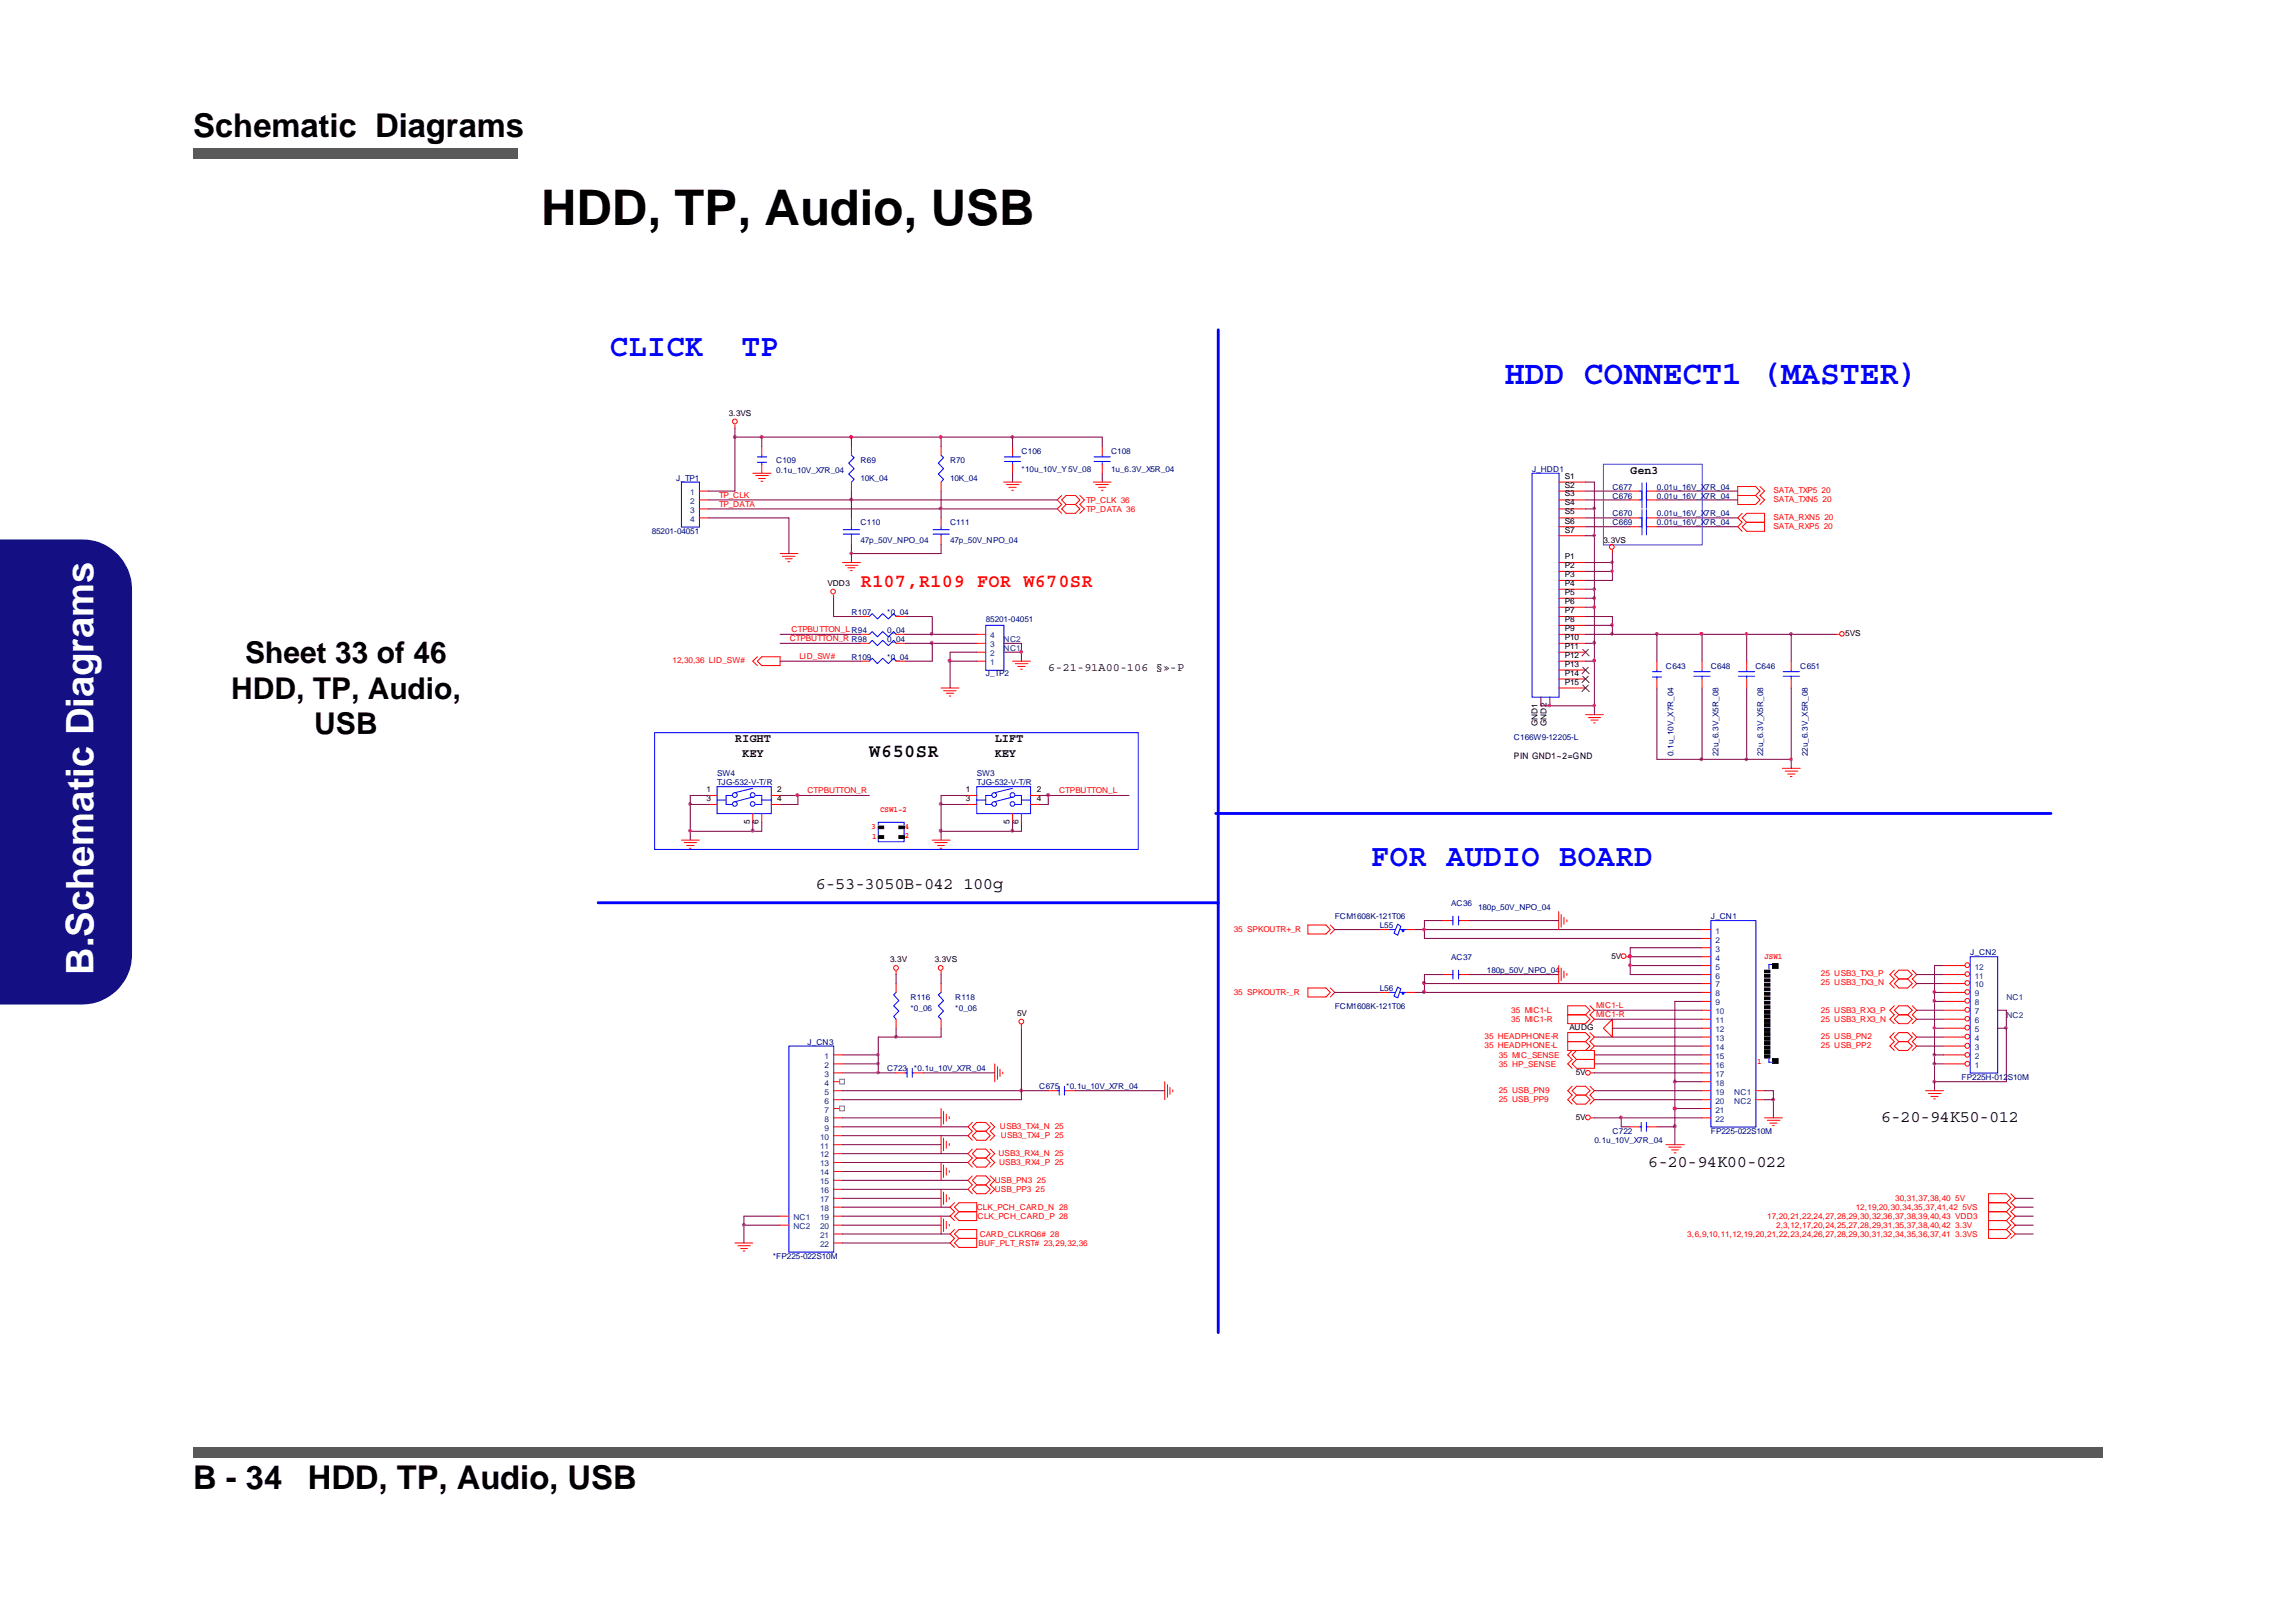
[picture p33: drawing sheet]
<svg xmlns="http://www.w3.org/2000/svg" width="297mm" height="210mm" viewBox="0 0 297 210" stroke-linecap="round" stroke-linejoin="round" font-family="sans-serif">
<defs><g id="words">
<text font-size="6.3" x="70" y="29.1">HDD, TP, Audio, USB</text>
<text font-size="4.9" fill="#fff" x="12.1" y="126.1" transform="rotate(-90 12.1 126.1)">B.Schematic Diagrams</text>
<text font-size="4.3" fill="#00f" x="194.7" y="49.8">HDD CONNECT1 (MASTER)</text>
<g font-size="4.2">
<text x="25" y="17.7">Schematic Diagrams</text>
<text x="25" y="192.7">B - 34</text>
<text x="39.8" y="192.7">HDD, TP, Audio, USB</text>
</g>
<g font-size="4" fill="#00f">
<text x="78.9" y="46.1">CLICK</text>
<text x="95.9" y="46.1">TP</text>
<text x="177.3" y="112.1">FOR AUDIO BOARD</text>
</g>
<g font-size="3.9">
<text x="31.7" y="85.9">Sheet 33 of 46</text>
<text x="29.9" y="90.5">HDD, TP, Audio,</text>
<text x="40.7" y="95">USB</text>
</g>
<text font-size="2.4" fill="#f00" x="111.3" y="76">R107,R109 FOR W670SR</text>
<text font-size="2.4" x="112.5" y="98">W650SR</text>
<g font-size="2.2">
<text x="105.5" y="115.1">6-53-3050B-042 100g</text>
<text x="243.4" y="145.2">6-20-94K50-012</text>
<text x="213.2" y="151">6-20-94K00-022</text>
</g>
<g font-size="1.5">
<text x="210.9" y="61.3">Gen3</text>
<text x="135.6" y="86.8">6-21-91A00-106 §»-P</text>
<text x="95.1" y="96.1">RIGHT</text>
<text x="96" y="98">KEY</text>
<text x="128.7" y="96.1">LIFT</text>
<text x="128.7" y="98">KEY</text>
</g>
<text font-size="1.2" x="195.8" y="98.2">PIN GND1~2=GND</text>
<g font-size="1.1">
<text x="94.3" y="53.9">3.3VS</text>
<text x="202.4" y="61.9">S1</text>
<text x="202.4" y="63.1">S2</text>
<text x="202.4" y="64.2">S3</text>
<text x="202.4" y="65.4">S4</text>
<text x="202.4" y="66.6">S5</text>
<text x="202.4" y="67.8">S6</text>
<text x="202.4" y="68.9">S7</text>
<text x="207.4" y="70.3">3.3VS</text>
<text x="107.1" y="75.9">VDD3</text>
<text x="202.4" y="72.4">P1</text>
<text x="202.4" y="73.6">P2</text>
<text x="202.4" y="74.7">P3</text>
<text x="202.4" y="75.9">P4</text>
<text x="202.4" y="77">P5</text>
<text x="202.4" y="78.2">P6</text>
<text x="202.4" y="79.3">P7</text>
<text x="202.4" y="80.5">P8</text>
<text x="202.4" y="81.6">P9</text>
<text x="202.4" y="82.8">P10</text>
<text x="202.4" y="84">P11</text>
<text x="238.7" y="82.3">5VS</text>
<text x="202.4" y="85.1">P12</text>
<text x="202.4" y="86.3">P13</text>
<text x="202.4" y="87.4">P14</text>
<text x="202.4" y="88.6">P15</text>
<text x="198.9" y="94" transform="rotate(-90 198.9 94)">GND1</text>
<text x="200.1" y="94" transform="rotate(-90 200.1 94)">GND2</text>
<text x="91.4" y="103.7">3</text>
<text x="91.4" y="102.5">1</text>
<text x="97" y="106.6" transform="rotate(-90 97 106.6)">5</text>
<text x="98.1" y="106.6" transform="rotate(-90 98.1 106.6)">6</text>
<text x="100.5" y="103.7">4</text>
<text x="100.5" y="102.5">2</text>
<text x="125" y="103.7">3</text>
<text x="125" y="102.5">1</text>
<text x="130.6" y="106.6" transform="rotate(-90 130.6 106.6)">5</text>
<text x="131.8" y="106.6" transform="rotate(-90 131.8 106.6)">6</text>
<text x="134.2" y="103.7">4</text>
<text x="134.2" y="102.5">2</text>
<text x="115.1" y="124.5">3.3V</text>
<text x="120.9" y="124.5">3.3VS</text>
<text x="208.5" y="124">5V</text>
<text x="131.6" y="131.5">5V</text>
<text x="203" y="133.3">AUDG</text>
<text x="203.9" y="139.1">5V</text>
<text x="203.9" y="144.9">5V</text>
</g>
<g font-size="1.1" fill="#000080">
<text x="100.4" y="59.9">C109</text>
<text x="111.3" y="59.9">R69</text>
<text x="122.9" y="59.9">R70</text>
<text x="132.1" y="58.7">C106</text>
<text x="143.7" y="58.7">C108</text>
<text x="87.5" y="62.2">J_TP1</text>
<text x="100.4" y="61.3">0.1u_10V_X7R_04</text>
<text x="111.3" y="62.2">10K_04</text>
<text x="122.9" y="62.2">10K_04</text>
<text x="132.1" y="61.1">*10u_10V_Y5V_08</text>
<text x="143.7" y="61.1">1u_6.3V_X5R_04</text>
<text x="198.2" y="61.1">J_HDD1</text>
<text x="208.6" y="63.4">C677</text>
<text x="208.6" y="64.5">C676</text>
<text x="214.4" y="63.4">0.01u_16V_X7R_04</text>
<text x="214.4" y="64.5">0.01u_16V_X7R_04</text>
<text x="84.3" y="69.1">85201-04051</text>
<text x="111.3" y="68">C110</text>
<text x="111.3" y="70.3">47p_50V_NPO_04</text>
<text x="122.9" y="68">C111</text>
<text x="122.9" y="70.3">47p_50V_NPO_04</text>
<text x="208.6" y="66.8">C670</text>
<text x="208.6" y="68">C669</text>
<text x="214.4" y="66.8">0.01u_16V_X7R_04</text>
<text x="214.4" y="68">0.01u_16V_X7R_04</text>
<text x="110.2" y="79.6">R107</text>
<text x="114.8" y="79.6">*0_04</text>
<text x="114.8" y="81.9">0_04</text>
<text x="114.8" y="83.1">0_04</text>
<text x="127.5" y="80.5">85201-04051</text>
<text x="110.2" y="85.4">R109</text>
<text x="114.8" y="85.4">*0_04</text>
<text x="127.5" y="87.4">J_TP2</text>
<text x="215.5" y="86.5">C643</text>
<text x="221.3" y="86.5">C648</text>
<text x="227.1" y="86.5">C646</text>
<text x="232.9" y="86.5">C651</text>
<text x="195.8" y="95.8">C166W9-12205-L</text>
<text x="92.8" y="100.4">SW4</text>
<text x="92.8" y="101.6">TJG-532-V-T/R</text>
<text x="126.4" y="100.4">SW3</text>
<text x="126.4" y="101.6">TJG-532-V-T/R</text>
<text x="216.5" y="97.9" transform="rotate(-90 216.5 97.9)">0.1u_10V_X7R_04</text>
<text x="222.3" y="97.9" transform="rotate(-90 222.3 97.9)">22u_6.3V_X5R_08</text>
<text x="228.1" y="97.9" transform="rotate(-90 228.1 97.9)">22u_6.3V_X5R_08</text>
<text x="233.9" y="97.9" transform="rotate(-90 233.9 97.9)">22u_6.3V_X5R_08</text>
<text x="172.7" y="118.9">FCM1608K-121T06</text>
<text x="187.7" y="117.2">AC36</text>
<text x="191.2" y="117.8">180p_50V_NPO_04</text>
<text x="221.3" y="118.9">J_CN1</text>
<text x="178.5" y="120.1">L55</text>
<text x="187.7" y="124.2">AC37</text>
<text x="192.4" y="125.9">180p_50V_NPO_04</text>
<text x="254.9" y="123.6">J_CN2</text>
<text x="117.8" y="129.4">R116</text>
<text x="117.8" y="130.8">*0_06</text>
<text x="123.6" y="129.4">R118</text>
<text x="123.6" y="130.8">*0_06</text>
<text x="172.7" y="130.6">FCM1608K-121T06</text>
<text x="178.5" y="128.3">L56</text>
<text x="104.5" y="135.2">J_CN3</text>
<text x="114.8" y="138.7">C723</text>
<text x="118.2" y="138.7">*0.1u_10V_X7R_04</text>
<text x="134.5" y="141">C675</text>
<text x="137.9" y="141">*0.1u_10V_X7R_04</text>
<text x="253.7" y="139.8">FP225H-012S10M</text>
<text x="206.3" y="147.9">0.1u_10V_X7R_04</text>
<text x="208.6" y="146.8">C722</text>
<text x="221.3" y="146.8">FP225-022S10M</text>
<text x="100" y="163">*FP225-022S10M</text>
</g>
<g font-size="1.1" fill="#004080">
<text x="89.3" y="64">1</text>
<text x="89.3" y="65.2">2</text>
<text x="89.3" y="66.4">3</text>
<text x="89.3" y="67.5">4</text>
<text x="128.1" y="83.7">3</text>
<text x="128.1" y="82.6">4</text>
<text x="129.8" y="83.1">NC2</text>
<text x="128.1" y="86.1">1</text>
<text x="128.1" y="84.9">2</text>
<text x="129.8" y="84.2">NC1</text>
<text x="221.9" y="120.8">1</text>
<text x="221.9" y="122">2</text>
<text x="221.9" y="123.2">3</text>
<text x="221.9" y="124.3">4</text>
<text x="221.9" y="125.5">5</text>
<text x="255.5" y="125.5">12</text>
<text x="221.9" y="126.6">6</text>
<text x="221.9" y="127.8">7</text>
<text x="221.9" y="128.9">8</text>
<text x="221.9" y="130.1">9</text>
<text x="221.9" y="131.2">10</text>
<text x="255.5" y="131.2">7</text>
<text x="255.5" y="130.1">8</text>
<text x="255.5" y="128.9">9</text>
<text x="255.5" y="127.8">10</text>
<text x="255.5" y="126.6">11</text>
<text x="259.6" y="129.4">NC1</text>
<text x="259.6" y="131.7">NC2</text>
<text x="106.7" y="137">1</text>
<text x="221.9" y="132.4">11</text>
<text x="221.9" y="133.5">12</text>
<text x="221.9" y="134.7">13</text>
<text x="221.9" y="135.9">14</text>
<text x="221.9" y="137">15</text>
<text x="255.5" y="137">2</text>
<text x="255.5" y="135.9">3</text>
<text x="255.5" y="134.7">4</text>
<text x="255.5" y="133.5">5</text>
<text x="255.5" y="132.4">6</text>
<text x="106.7" y="138.2">2</text>
<text x="106.7" y="139.3">3</text>
<text x="106.7" y="140.5">4</text>
<text x="106.7" y="141.7">5</text>
<text x="106.7" y="142.9">6</text>
<text x="221.9" y="138.2">16</text>
<text x="221.9" y="139.3">17</text>
<text x="221.9" y="140.5">18</text>
<text x="221.9" y="141.7">19</text>
<text x="221.9" y="142.9">20</text>
<text x="224.3" y="141.7">NC1</text>
<text x="224.3" y="142.9">NC2</text>
<text x="255.5" y="138.2">1</text>
<text x="106.1" y="147.5">10</text>
<text x="106.1" y="148.6">11</text>
<text x="106.1" y="149.8">12</text>
<text x="106.7" y="144">7</text>
<text x="106.7" y="145.2">8</text>
<text x="106.7" y="146.3">9</text>
<text x="221.9" y="144">21</text>
<text x="221.9" y="145.2">22</text>
<text x="106.1" y="150.9">13</text>
<text x="106.1" y="152.1">14</text>
<text x="106.1" y="153.3">15</text>
<text x="106.1" y="154.4">16</text>
<text x="106.1" y="155.6">17</text>
<text x="102.6" y="157.9">NC1</text>
<text x="102.6" y="159">NC2</text>
<text x="106.1" y="156.7">18</text>
<text x="106.1" y="157.9">19</text>
<text x="106.1" y="159">20</text>
<text x="106.1" y="160.2">21</text>
<text x="106.1" y="161.3">22</text>
</g>
<g font-size="1.1" fill="#f00">
<text x="93" y="65.6">TP_DATA</text>
<text x="93" y="64.4">TP_CLK</text>
<text x="140.5" y="65.1">TP_CLK 36</text>
<text x="229.4" y="65">SATA_TXN5 20</text>
<text x="229.4" y="63.8">SATA_TXP5 20</text>
<text x="140.5" y="66.3">TP_DATA 36</text>
<text x="229.4" y="68.5">SATA_RXP5 20</text>
<text x="229.4" y="67.3">SATA_RXN5 20</text>
<text x="102.2" y="82.9">CTPBUTTON_R R98</text>
<text x="102.4" y="81.8">CTPBUTTON_L R94</text>
<text x="87" y="85.9">12,30,36 LID_SW#</text>
<text x="103.4" y="85.3">LID_SW#</text>
<text x="104.5" y="102.6">CTPBUTTON_R</text>
<text x="112.7" y="107.3">3</text>
<text x="113.9" y="105.1">CSW1~2</text>
<text x="117.1" y="107.3">4</text>
<text x="137" y="102.6">CTPBUTTON_L</text>
<text x="112.8" y="108.6">1</text>
<text x="117.1" y="108.4">2</text>
<text x="159.6" y="120.6">35 SPKOUTR+_R</text>
<text x="228.3" y="124.1">JSW1</text>
<text x="159.6" y="128.7">35 SPKOUTR-_R</text>
<text x="195.5" y="131">35 MIC1-L</text>
<text x="206.5" y="130.5">MIC1-L</text>
<text x="206.5" y="131.6">MIC1-R</text>
<text x="235.6" y="131">25 USB3_RX3_P</text>
<text x="235.6" y="126.4">25 USB3_TX3_P</text>
<text x="235.6" y="127.5">25 USB3_TX3_N</text>
<text x="192" y="134.5">35 HEADPHONE-R</text>
<text x="192" y="135.7">35 HEADPHONE-L</text>
<text x="193.9" y="136.9">35 MIC_SENSE</text>
<text x="195.5" y="132.2">35 MIC1-R</text>
<text x="227.3" y="137.7">1</text>
<text x="235.6" y="132.2">25 USB3_RX3_N</text>
<text x="235.6" y="135.7">25 USB_PP2</text>
<text x="235.6" y="134.5">25 USB_PN2</text>
<text x="193.9" y="138.1">35 HP_SENSE</text>
<text x="193.9" y="142.6">25 USB_PP9</text>
<text x="193.9" y="141.4">25 USB_PN9</text>
<text x="129.2" y="149.6">USB3_RX4_N 25</text>
<text x="129.4" y="146.1">USB3_TX4_N 25</text>
<text x="129.5" y="147.2">USB3_TX4_P 25</text>
<text x="128.7" y="153">USB_PN3 25</text>
<text x="128.7" y="154.2">USB_PP3 25</text>
<text x="129.3" y="150.7">USB3_RX4_P 25</text>
<text x="245.2" y="155.5">30,31,37,38,40</text>
<text x="252.9" y="155.5">5V</text>
<text x="126.4" y="156.6">CLK_PCH_CARD_N 28</text>
<text x="126.5" y="157.8">CLK_PCH_CARD_P 28</text>
<text x="126.6" y="161.2">BUF_PLT_RST# 23,29,32,36</text>
<text x="126.7" y="160.1">CARD_CLKRQ6# 28</text>
<text x="218.3" y="160.1">3,6,9,10,11,12,19,20,21,22,23,24,26,27,28,29,30,31,32,34,35,36,37,41</text>
<text x="228.6" y="157.8">17,20,21,22,24,27,28,29,30,32,36,37,38,39,40,43 VDD3</text>
<text x="229.8" y="158.9">2,3,12,17,20,24,25,27,28,29,31,35,37,38,40,42</text>
<text x="240.1" y="156.6">12,19,20,30,34,35,37,41,42</text>
<text x="252.9" y="158.9">3.3V</text>
<text x="252.9" y="160.1">3.3VS</text>
<text x="253.9" y="156.6">5VS</text>
</g>
</g></defs>
<g fill="none" stroke="#f00" stroke-width=".13">
<path d="M95.1 55v.4M98.6 57.8v1.1M110.2 57.8v1.1M121.8 57.8v1.1M131 57.8v1.1M90.5 63.6h1.1M90.5 64.7h1.1M90.5 65.9h1.1M90.5 67h1.1M97.4 61.2h2.4M97.8 61.5h1.6M98.1 61.9h.9"/>
<path d="M98.4 62.3h.3M98.6 60.1v1.1M100.9 71.6h2.3M101.2 72h1.6M101.6 72.3h.9M101.9 72.7h.3M107.8 77v.4M109 72.8h2.3M109.4 73.2h1.6M109.7 73.5h.9M110 73.8h.3M110.2 69.3v1.2"/>
<path d="M110.2 67v1.2M110.2 62.4v1.2M111.3 79.8h1.2M115.9 79.8h1.2M121.8 69.3v1.2M121.8 67v1.2M121.8 62.4v1.2M129.8 62.4h2.3M130.2 62.7h1.6M130.5 63.1h1M130.9 63.4h.2M131 60.1v1.1"/>
<path d="M137.4 64.1l-.6 .6 .6 .6-.6 .6 .6 .5M137.9 65.3h1.2M137.9 65.3l-.5-.6 .5-.6h1.2l.6 .6-.6 .6M137.9 65.3l-.5 .6 .5 .5h1.2l.6-.5-.6-.6M139.7 64.1l.6 .6-.6 .6 .6 .6-.6 .5M201.7 62.4h3.4M201.7 63.6h3.4M201.7 64.7h3.4M201.7 65.9h3.4M201.7 67h3.4M201.7 68.2h3.4M201.7 69.3h3.4"/>
<path d="M201.7 72.8h3.4M201.7 73.9h3.4M201.7 75.1h3.4M201.7 76.3h3.4M201.7 77.4h3.4M201.7 78.6h3.4M201.7 79.8h3.4M98 85l-.6 .6 .6 .5M98 85.6l.6-.6h2.3v1.1h-2.3zM111.3 82.1h1.2M111.3 83.3h1.2M111.3 85.6h1.2"/>
<path d="M115.9 82.1h1.2M115.9 83.3h1.2M115.9 85.6h1.2M121.8 89h2.3M122.1 89.4h1.6M122.4 89.7h1M122.8 90.1h.2M126.4 85.6h1.1M126.4 84.4h1.1M126.4 83.3h1.1M126.4 82.1h1.1M129.8 83.3h.1"/>
<path d="M129.8 84.4h.1M131 85.6h2.3M131.4 85.9h1.6M131.7 86.2h.9M132 86.6h.2M199.3 90.2h.1M200.5 90.2h.1M201.7 80.9h3.4M201.7 82.1h3.4M201.7 83.3h3.4M201.7 84.4h3.4M201.7 85.6h3.4"/>
<path d="M201.7 86.7h3.4M201.7 87.9h3.4M201.7 89h3.4M231.7 85.6v1.1M231.7 87.9v1.1M88.2 108.7h2.3M88.5 109h1.6M88.8 109.4h1M89.2 109.8h.2M120.6 108.7h2.3M120.9 109h1.6M121.3 109.4h.9"/>
<path d="M121.6 109.8h.3M107.8 136.5h1.2M107.8 137.7h1.2M107.8 138.8h1.2M107.8 140h1.2M115.9 138.8h1.2M115.9 131.9v1.2M115.9 127.3v1.1M115.9 125.7v.4M118.2 138.8h1.2M121.8 131.9v1.2M121.8 127.3v1.1"/>
<path d="M121.8 125.7v.4M128.7 137.7v2.3M129.1 138v1.7M129.4 138.4v.9M129.7 138.7v.2M245.1 130.2l-.6 .5 .6 .6-.6 .6 .6 .6M245.7 131.3h1.1M245.7 131.3l-.6 .6 .6 .6h1.1l.6-.6-.6-.6M245.7 131.3l-.6-.6 .6-.5h1.1l.6 .5-.6 .6M247.4 130.2l.6 .5-.6 .6 .6 .6-.6 .6M257.3 158h2.3l.5 .5-.5 .6h-2.3zM260.1 158l.6 .5-.6 .6"/>
<path d="M95.1 160.9h2.3M95.5 161.2h1.6M95.8 161.6h.9M96.1 161.9h.3"/>
<circle cx="95.1" cy="54.5" r=".31"/>
<circle cx="107.8" cy="76.6" r=".3"/>
<circle cx="115.9" cy="125.3" r=".31"/>
<circle cx="121.7" cy="125.3" r=".31"/>
</g>
<path d="M157.6 42.7v129.8M77.4 116.8h80.2M157.3 105.3h108" fill="none" stroke="#00f" stroke-width=".37"/>
<g fill="none" stroke="#800040" stroke-width=".13">
<path d="M95.1 55.4v1.2h3.5M98.6 56.6v1.2M98.6 56.6h11.6M110.2 56.6h11.6v1.2M110.2 56.6v1.2M142.6 56.6h-11.6v1.2M107.8 77.4v2.4h3.5M110.2 64.7h26.6M110.2 63.6v1.1M110.2 70.5v1.1M110.2 64.7v2.3M110.2 71.6v1.2"/>
<path d="M117.1 79.8h3.5v2.3M121.8 63.6v2.3M121.8 65.9v1.1M121.8 70.5v1.1h-11.6M121.8 65.9h15M131 61.2v1.2M205.1 63.6h5.8M205.1 64.7h5.8M205.1 68.2h5.8M205.1 67h5.8M214.4 64.7h10.4M214.4 63.6h10.4"/>
<path d="M214.4 68.2h10.4M214.4 67h10.4M100.9 82.1h10.4M100.9 83.3h10.4M100.9 85.6h10.4M117.1 83.3h3.5M117.1 82.1h3.5M120.6 83.3h5.8M120.6 82.1h5.8M120.6 83.3v2.3h-3.5M122.9 85.6h3.5M122.9 85.6v3.4"/>
<path d="M126.4 84.4h-3.5v1.2M129.8 84.4h2.3v1.2M129.8 83.3h2.3v1.1M220.2 82.1h5.8v3.5M226 89v9.3M237.6 82.1h-5.9v3.5M89.3 107.6h8.1M109 137.7h4.6M109 138.8h4.6M109 136.5h4.6M113.6 137.7v1.1M113.6 138.8h2.3"/>
<path d="M113.6 136.5v1.2M115.9 134.2h-2.3v2.3M115.9 126.1v1.2M115.9 133.1v1.1M119.4 138.8h9.3M121.8 133.1v1.1h-5.9M121.8 126.1v1.2M248 131.9h3.4M248 130.7h3.4M250.3 128.4h1.1M250.3 128.4v1.2M251.4 125h-1.1v3.4"/>
<path d="M258.4 130.7h1.2v2.4M258.4 133.1h1.2M259.6 133.1v6.9h-9.3v-2.3h1.1M96.2 158.5v2.4M96.2 158.5h4.7M100.9 157.4h-4.7v1.1M260.7 158.5h2.3M260.7 159.7h2.3"/>
</g>
<g fill="#f0f" stroke="#f0f" stroke-width=".13">
<path d="M132 84.2h.2v.3h-.1h-.1z" fill-rule="evenodd"/>
<path d="M225.8 98.1h.2v.3h-.2z" fill-rule="evenodd"/>
<path d="M250.1 137.5h.2v.3h-.2z" fill-rule="evenodd"/>
<path d="M250.1 139.8h.2v.3l-.1 .1-.1-.1z" fill-rule="evenodd"/>
<path d="M259.4 132.9h.2v.2h-.2z" fill-rule="evenodd"/>
<path d="M115.8 134h.3v.2v.1h-.3z" fill-rule="evenodd"/>
<path d="M113.5 137.5h.2v.3h-.2z" fill-rule="evenodd"/>
<path d="M96.1 158.4h.3v.1v.1h-.3z" fill-rule="evenodd"/>
<path d="M220 81.9h.3v.1v.2h-.3z" fill-rule="evenodd"/>
<path d="M250.1 128.2h.2v.3l-.1 .1-.1-.1z" fill-rule="evenodd"/>
<path d="M231.6 81.9h.2v.3h-.2z" fill-rule="evenodd"/>
<path d="M110 56.4h.2v.3l-.1 .1-.1-.1z" fill-rule="evenodd"/>
<path d="M110 56.4h.2v.3l-.1 .1-.1-.1z" fill-rule="evenodd"/>
<path d="M120.4 81.9h.3v.1v.2h-.3z" fill-rule="evenodd"/>
<path d="M110 64.5h.2v.3h-.1h-.1z" fill-rule="evenodd"/>
<path d="M130.8 56.4h.3v.3l-.1 .1-.2-.1z" fill-rule="evenodd"/>
<path d="M121.6 65.7h.2l.1 .1-.1 .1h-.2z" fill-rule="evenodd"/>
<path d="M110 71.5h.2v.2h-.2z" fill-rule="evenodd"/>
<circle cx="113.6" cy="136.5" r=".17"/>
<circle cx="113.6" cy="138.8" r=".17"/>
<circle cx="98.5" cy="56.6" r=".2"/>
<circle cx="95.1" cy="56.6" r=".2"/>
<circle cx="120.5" cy="83.2" r=".2"/>
<circle cx="122.8" cy="85.5" r=".2"/>
</g>
<g fill="none" stroke="#00f" stroke-width=".13">
<path d="M98 59.1h.6M98 59.8h.6M98.6 58.9v.2M98.6 59.1h.6M99.2 59.8h-.6v.3M110.2 58.9l.3 .3-.7 .7 .7 .8-.7 .6 .7 .7-.3 .4M121.8 58.9l.3 .3-.7 .7 .7 .8-.7 .6 .7 .7-.3 .4M129.9 59.7h2.1M129.9 59.1h2.1M131 58.9v.2M131 59.7v.4M88.2 62.4h2.3v5.8h-2.3z"/>
<path d="M109.1 68.5h2.1M109.1 69.1h2.1M110.2 69.1v.2M110.2 68.2v.3M112.5 79.8l.3-.4 .7 .7 .7-.7 .7 .7 .7-.7 .3 .4M120.7 68.5h2.1M120.7 69.1h2.1M121.8 69.1v.2M121.8 68.2v.3M198.2 61.2h3.5v29h-3.5zM84.7 94.8h62.6v15.1h-62.6zM112.5 82.1l.3-.4 .7 .7 .7-.7 .7 .7 .7-.7 .3 .4"/>
<path d="M112.5 83.3l.3-.4 .7 .7 .7-.7 .7 .7 .7-.7 .3 .4M112.5 85.6l.3-.4 .7 .7 .7-.7 .7 .7 .7-.7 .3 .4M127.5 80.9h2.4v5.8h-2.4zM230.7 87.5h2.1M230.7 86.9h2.1M231.7 86.7v.2M231.7 87.5v.4M102.1 135.4h5.8v26.6h-5.8zM115.9 128.4l-.3 .3 .7 .8-.7 .7 .7 .6-.7 .7 .3 .4M117.1 138.8h.2v.6M117.3 138.2v.6M118 138.8v.6"/>
<path d="M118 138.2v.6M118 138.8h.2M121.8 128.4l-.4 .3 .7 .8-.7 .7 .7 .6-.7 .7 .4 .4"/>
</g>
<path d="M207.4 60.1h12.8v10.4h-12.8z" fill="none" stroke="#8000ff" stroke-width=".13"/>
<path d="M204.8 84l.8 .9M204.8 86.3l.8 .9M204.8 87.5l.8 .8M204.8 88.7l.8 .8M205.5 84l-.8 .9M205.5 86.3l-.8 .9M205.5 87.5l-.8 .8M205.5 88.7l-.8 .8" fill="none" stroke="#804000" stroke-width=".13"/>
<path d="M108.6 139.7h.6v.6h-.6z" fill-rule="evenodd" fill="#fff" stroke="#808080" stroke-width=".13"/>
<path d="M107.8 141.1h1.2M107.8 142.3h1.2M107.8 143.5h1.2" fill="none" stroke="#f00" stroke-width=".13"/>
<path d="M108.6 143.1h.6v.7h-.6z" fill-rule="evenodd" fill="#fff" stroke="#808080" stroke-width=".13"/>
<g fill="none" stroke="#f00" stroke-width=".13">
<path d="M142.6 57.8v1.1M141.4 62.4h2.3M141.8 62.7h1.6M142.1 63.1h1M142.5 63.4h.2M142.6 60.1v1.1M208.6 71.2v.4M210.9 63.6h1.1M210.9 64.7h1.1M210.9 67h1.1M210.9 68.2h1.1M213.2 63.6h1.2"/>
<path d="M213.2 64.7h1.2M213.2 67h1.2M213.2 68.2h1.2M224.8 63h2.3l.6 .6-.6 .5h-2.3zM224.8 64.1h2.3l.6 .6-.6 .6h-2.3zM225.4 66.4l-.6 .6 .6 .6-.6 .6 .6 .6M226 67.6h2.3M226 67.6l-.6 .6 .6 .6h2.3v-1.2M226 67.6l-.6-.6 .6-.6h2.3v1.2M227.7 63l.6 .6-.6 .5 .6 .6-.6 .6M205.1 92.5h2.3M205.5 92.9h1.6"/>
<path d="M205.8 93.2h1M206.2 93.5h.2M214.4 87.9v1.1M214.4 85.6v1.1M220.2 85.6v1.1M220.2 87.9v1.1M226 85.6v1.1M226 87.9v1.1M230.6 99.4h2.3M230.9 99.8h1.7M237.6 82.1h.4M91.6 104.1h1.2"/>
<path d="M91.6 102.9h1.2M97.4 105.3v1.1M98.6 105.3v1.1M99.8 104.1h1.1M99.8 102.9h1.1M125.2 104.1h1.2M125.2 102.9h1.2M131 105.3v1.1M132.1 105.3v1.1M133.3 104.1h1.2M133.3 102.9h1.2M169.2 119.7h2.3l.6 .6-.6 .6h-2.3z"/>
<path d="M172.1 119.7l.6 .6-.6 .6M186.6 119.1h1.1M188.9 119.1h1.2M201.7 118v2.3M202 118.4v1.6M202.3 118.7v.9M202.7 119v.3M231.3 100.2h.9M231.6 100.5h.2M132.1 132.6v.5M150.7 140v2.3M169.2 127.9h2.3l.6 .5-.6 .6h-2.3z"/>
<path d="M172.1 127.9l.6 .5-.6 .6M178.5 120.3h1.2M178.5 128.4h1.2M182 120.3h1.1M182 128.4h1.1M186.6 126.1h1.1M188.9 126.1h1.2M201.7 125v2.3M202 125.3v1.6M202.3 125.7v.8M202.7 126v.2M202.8 134.8h2.3"/>
<path d="M202.8 131.3h2.3M203.4 137.7l.6-.6h2.3v1.1h-2.3zM203.4 136.5l.6-.6h2.3v1.2h-2.3zM203.4 135.9l-.6 .6 .6 .6-.6 .6 .6 .5M205.1 134.8l.6-.6-.6-.6h-2.3v1.2M205.1 131.3l.6-.6-.6-.5h-2.3v1.1M205.1 131.3l.6 .6-.6 .6h-2.3v-1.2M205.1 134.8l.6 .6-.6 .5h-2.3v-1.1M205.7 133.6l.6 .6-.6 .6 .6 .6-.6 .5M205.7 130.2l.6 .5-.6 .6 .6 .6-.6 .6M205.8 138.8h.5M208.6 131.9v2.3l-1.2-1.1z"/>
<path d="M210.4 123.8h.5M220.2 120.3h1.1M220.2 121.4h1.1M220.2 122.6h1.1M220.2 123.8h1.1M220.2 125h1.1M220.2 126.1h1.1M220.2 127.3h1.1M220.2 128.4h1.1M220.2 129.6h1.1M220.2 130.7h1.1M220.2 131.9h1.1"/>
<path d="M220.2 133.1h1.1M220.2 134.2h1.1M220.2 135.4h1.1M220.2 136.5h1.1M220.2 137.7h1.1M220.2 138.8h1.1M220.2 140h1.1M245.1 125.5l-.6 .6 .6 .6-.6 .6 .6 .6M245.1 133.6l-.6 .6 .6 .6-.6 .6 .6 .5M245.7 126.7h1.1M245.7 134.8h1.1M245.7 126.7l-.6-.6 .6-.6h1.1l.6 .6-.6 .6"/>
<path d="M245.7 126.7l-.6 .6 .6 .6h1.1l.6-.6-.6-.6M245.7 134.8l-.6 .6 .6 .5h1.1l.6-.5-.6-.6M245.7 134.8l-.6-.6 .6-.6h1.1l.6 .6-.6 .6M247.4 125.5l.6 .6-.6 .6 .6 .6-.6 .6M247.4 133.6l.6 .6-.6 .6 .6 .6-.6 .5M100.9 157.4h1.2M100.9 158.5h1.2M107.8 144.7h1.2M107.8 145.8h1.2M107.8 147h1.2M107.8 148.1h1.2M107.8 149.3h1.2"/>
<path d="M107.8 150.4h1.2M107.8 151.6h1.2M107.8 152.7h1.2M107.8 153.9h1.2M107.8 155.1h1.2M107.8 156.2h1.2M107.8 157.4h1.2M107.8 158.5h1.2M107.8 159.7h1.2M121.8 143.5v2.3M121.8 147v2.3M121.8 150.4v2.3"/>
<path d="M121.8 153.9v2.3M121.8 157.4v2.3M122.1 143.8v1.6M122.1 147.3v1.6M122.1 150.8v1.6M122.1 154.3v1.6M122.1 157.7v1.7M122.4 144.2v.9M122.4 147.7v.9M122.4 151.1v1M122.4 154.6v.9M122.4 158.1v.9"/>
<path d="M122.8 144.5v.3M122.8 148v.2M122.8 151.5v.2M122.8 155v.2M122.8 158.4v.2M123.5 159.7l.6-.6h2.3v1.2h-2.3zM123.5 155.6l-.6 .6 .6 .6-.6 .6 .6 .6M123.5 159.1l-.6 .6 .6 .6-.6 .6 .6 .5M124.1 156.8h2.3M124.1 156.8l-.6 .6 .6 .6h2.3v-1.2M125.8 145.3l-.6 .5 .6 .6-.6 .6 .6 .6M125.8 148.7l-.6 .6 .6 .6-.6 .5 .6 .6"/>
<path d="M125.8 152.2l-.6 .5 .6 .6-.6 .6 .6 .6M126.4 156.8v-1.2h-2.3l-.6 .6 .6 .6M126.4 146.4l-.6 .6 .6 .6h1.1l.6-.6-.6-.6M126.4 146.4l-.6-.6 .6-.5h1.1l.6 .5-.6 .6M126.4 149.9l-.6 .5 .6 .6h1.1l.6-.6-.6-.5M126.4 149.9l-.6-.6 .6-.6h1.1l.6 .6-.6 .6M126.4 153.3l-.6-.6 .6-.5h1.1l.6 .5-.6 .6M126.4 153.3l-.6 .6 .6 .6h1.1l.6-.6-.6-.6M126.4 146.4h1.1M126.4 149.9h1.1M126.4 153.3h1.1M128.1 145.3l.6 .5-.6 .6 .6 .6-.6 .6"/>
<path d="M128.1 148.7l.6 .6-.6 .6 .6 .5-.6 .6M128.1 152.2l.6 .5-.6 .6 .6 .6-.6 .6M135.6 141.1h1.2M137.9 141.1h1.2M151 140.4v1.6M151.4 140.7v.9M151.7 141v.3M203.4 140.6l-.6 .5 .6 .6-.6 .6 .6 .6M204 141.7l-.6 .6 .6 .6h1.1l.6-.6-.6-.6M204 141.7l-.6-.6 .6-.5h1.1l.6 .5-.6 .6M204 141.7h1.1M205.7 140.6l.6 .5-.6 .6 .6 .6-.6 .6"/>
<path d="M205.8 144.7h.5M210.9 145.8h1.1M213.2 145.8h1.2M215.5 148.1h2.4M215.9 148.5h1.6M216.3 148.8h.8M216.6 149.2h.2M220.2 141.1h1.1M220.2 142.3h1.1M220.2 143.5h1.1M220.2 144.7h1.1M227.1 141.1h1.2"/>
<path d="M227.1 142.3h1.2M228.3 144.7h2.3M228.6 145h1.7M229 145.3h.9M229.3 145.7h.2M249.1 141.1h2.3M249.5 141.5h1.6M249.8 141.9h.9M250.2 142.2h.2M257.3 155.6v1.2M257.3 159.1h2.3l.5 .6-.5 .6h-2.3zM257.3 154.5h2.3l.5 .6-.5 .5h-2.3z"/>
<path d="M257.3 155.6h2.3l.5 .6-.5 .6h-2.3M257.3 156.8h2.3l.5 .6-.5 .6h-2.3zM260.1 154.5l.6 .6-.6 .5 .6 .6-.6 .6 .6 .6-.6 .6M260.1 159.1l.6 .6-.6 .6M107.8 160.9h1.2M124.1 160.3h2.3v1.1h-2.3l-.6-.5z"/>
<circle cx="208.5" cy="70.8" r=".31"/>
<circle cx="238.3" cy="82" r=".3"/>
<circle cx="132.1" cy="132.2" r=".31"/>
<circle cx="205.4" cy="138.8" r=".31"/>
<circle cx="210" cy="123.7" r=".31"/>
<circle cx="205.4" cy="144.6" r=".31"/>
</g>
<g fill="none" stroke="#800040" stroke-width=".13">
<path d="M142.6 56.6v1.2M142.6 61.2v1.2M205.1 79.8h3.5v1.1M205.1 73.9h3.5M205.1 72.8h3.5M205.1 76.3h1.2M205.1 65.9h1.2M205.1 77.4h1.2M205.1 62.4h1.2v3.5M205.1 78.6h1.2M205.1 69.3h1.2M206.3 77.4v1.2"/>
<path d="M206.3 76.3v1.1M206.3 65.9v3.4M206.3 69.3v7M206.3 78.6v4.7M208.6 73.9v1.2h-3.5M208.6 72.8v1.1M208.6 71.6v1.2M199.3 90.2v1.1h1.2M200.5 90.2v1.1M200.5 91.3h5.8M205.1 82.1h3.5M205.1 80.9h3.5"/>
<path d="M205.1 83.3h1.2M205.1 85.6h1.2M206.3 85.6v5.7M206.3 91.3v1.2M206.3 83.3v2.3M208.6 80.9v1.2M208.6 82.1h5.8M214.4 82.1h5.8v3.5M214.4 89v9.3h5.8M214.4 82.1v3.5M220.2 89v9.3M220.2 98.3h11.5"/>
<path d="M226 82.1h5.7M231.7 89v9.3M231.7 98.3v1.1M89.3 104.1v3.5M97.4 106.4v1.2h1.2v-1.2M100.9 102.9h2.3M121.8 104.1v3.5h9.2M131 106.4v1.2M132.1 106.4v1.2h-1.1M186.6 119.1h-2.3v1.2M190.1 119.1h11.6M132.1 133.1v9.2h-23.1"/>
<path d="M172.7 128.4h5.8M172.7 120.3h5.8M183.1 120.3h1.2M183.1 128.4h1.2M184.3 127.3v1.1M184.3 120.3v1.1h35.9M184.3 120.3h35.9M184.3 127.3h35.9M184.3 128.4h35.9M186.6 126.1h-2.3v1.2M190.1 126.1h11.6M206.3 134.2h13.9"/>
<path d="M206.3 135.4h13.9M206.3 136.5h13.9M206.3 138.8h13.9M206.3 137.7h13.9M206.3 130.7h13.9M206.3 131.9h13.9M208.6 133.1h11.6M210.9 123.8v1.2M210.9 125v1.1h9.3M210.9 125h9.3M210.9 123.8h9.3M216.7 140v3.5"/>
<path d="M216.7 140h3.5M220.2 122.6h-9.3v1.2M220.2 129.6h-3.5v10.4M248 126.1h3.4M248 127.3h3.4M248 135.4h3.4M248 134.2h3.4M250.3 140v1.1M251.4 129.6h-1.1v3.5h1.1M109 145.8h16.2M109 147h16.2M109 149.3h16.2"/>
<path d="M109 150.4h16.2M109 153.9h16.2M109 152.7h16.2M109 144.7h12.8M109 148.1h12.8M109 151.6h12.8M109 155.1h12.8M109 158.5h12.8M109 141.1h26.6M109 156.2h13.9M109 157.4h13.9M109 159.7h13.9"/>
<path d="M139.1 141.1h11.6M206.3 144.7h3.4M206.3 141.1h13.9M206.3 142.3h13.9M209.7 144.7v1.1h1.2M209.7 144.7h10.5M214.4 145.8h2.3M216.7 145.8v2.3M216.7 143.5v2.3M216.7 143.5h3.5M228.3 141.1h1.1v1.2M228.3 142.3h1.1"/>
<path d="M229.4 142.3v2.4M260.7 157.4h2.3M260.7 156.2h2.3M260.7 155.1h2.3M109 160.9h13.9"/>
</g>
<g fill="#f0f" stroke="#f0f" stroke-width=".13">
<path d="M132 141h.2v.3h-.1h-.1z" fill-rule="evenodd"/>
<path d="M250.1 129.4h.2v.3h-.1h-.1z" fill-rule="evenodd"/>
<path d="M209.6 144.5h.2v.2l-.1 .1-.1-.1z" fill-rule="evenodd"/>
<path d="M210.7 123.6h.3v.3h-.1h-.2z" fill-rule="evenodd"/>
<path d="M210.7 123.6h.3v.3h-.1h-.2z" fill-rule="evenodd"/>
<path d="M229.3 142.2h.2v.2h-.2z" fill-rule="evenodd"/>
<path d="M210.7 123.6h.3v.3h-.1h-.2z" fill-rule="evenodd"/>
<path d="M184.1 120.1h.3v.2v.1h-.3z" fill-rule="evenodd"/>
<path d="M210.7 124.8h.3v.2l-.1 .1-.2-.1z" fill-rule="evenodd"/>
<path d="M225.8 81.9h.2v.3h-.2z" fill-rule="evenodd"/>
<path d="M89.1 103.9h.3v.3h-.3z" fill-rule="evenodd"/>
<path d="M220 98.1h.3v.2v.1h-.3z" fill-rule="evenodd"/>
<path d="M130.8 107.4h.3v.2l-.1 .1-.2-.1z" fill-rule="evenodd"/>
<path d="M121.6 103.9h.2l.1 .1-.1 .2h-.2z" fill-rule="evenodd"/>
<path d="M220 81.9h.3v.1v.2h-.3z" fill-rule="evenodd"/>
<path d="M208.4 81.9h.3v.3h-.3z" fill-rule="evenodd"/>
<path d="M206.1 85.3h.3v.3l-.2 .1-.1-.1z" fill-rule="evenodd"/>
<path d="M206.1 77.3h.3v.2l-.2 .1-.1-.1z" fill-rule="evenodd"/>
<path d="M206.1 76.1h.3v.3h-.3z" fill-rule="evenodd"/>
<path d="M208.4 80.7h.3v.3l-.1 .1-.2-.1z" fill-rule="evenodd"/>
<path d="M206.1 83h.3v.3l-.2 .1-.1-.1z" fill-rule="evenodd"/>
<path d="M206.1 65.7h.3v.2h-.3z" fill-rule="evenodd"/>
<path d="M208.4 73.8h.3v.2h-.3z" fill-rule="evenodd"/>
<path d="M231.6 98.1h.2v.3h-.2z" fill-rule="evenodd"/>
<path d="M206.1 78.4h.3v.3l-.2 .1-.1-.1z" fill-rule="evenodd"/>
<path d="M206.1 85.3h.3v.3l-.2 .1-.1-.1z" fill-rule="evenodd"/>
<path d="M200.3 91.2h.3v.1v.1h-.3z" fill-rule="evenodd"/>
<circle cx="184.2" cy="127.2" r=".2"/>
<circle cx="216.7" cy="145.8" r=".2"/>
<circle cx="216.7" cy="143.4" r=".2"/>
<circle cx="216.7" cy="140" r=".2"/>
<circle cx="184.2" cy="128.4" r=".2"/>
<circle cx="97.4" cy="107.5" r=".2"/>
<circle cx="121.7" cy="107.5" r=".2"/>
<circle cx="214.4" cy="82" r=".19"/>
<circle cx="208.6" cy="72.8" r=".17"/>
<circle cx="206.2" cy="69.3" r=".17"/>
<circle cx="206.2" cy="91.3" r=".17"/>
</g>
<g fill="none" stroke="#00f" stroke-width=".13">
<path d="M141.5 59.7h2.1M141.5 59.1h2.1M142.6 58.9v.2M142.6 59.7v.4M212 63.6h.4M212 64.7h.4M212 67h.4M212 68.2h.4M212.4 62.5v2.1M212.4 63.7v2.1M212.4 66v2.1M212.4 67.1v2.1"/>
<path d="M213 63.6h.2M213 64.7h.2M213 67h.2M213 68.2h.2M213 62.5v2.1M213 63.7v2.1M213 66v2.1M213 67.1v2.1M213.8 87.6h.6M214.4 87.6h.5M214.4 86.9h.5M214.4 87.6v.3"/>
<path d="M214.4 86.7v.2h-.6M219.1 87.5h2.1M219.1 86.9h2.1M220.2 86.7v.2M220.2 87.5v.4M224.9 87.5h2.1M224.9 86.9h2.1M226 86.7v.2M226 87.5v.4M92.8 101.8h7v3.5h-7zM92.8 103.5h1.1M94.8 102.9h-.9v1.2h.9"/>
<path d="M97.4 102l-2.3 .6M97.4 103.2l-2.3 .5M97.8 102.9h.8v1.2h-.8M98.6 103.5h1.2M126.4 103.5h1.1M126.4 101.8h6.9v3.5h-6.9zM128.3 102.9h-.8v1.2h.8M131 102l-2.3 .6M131 103.2l-2.3 .5M131.4 102.9h.7v1.2h-.7M132.1 103.5h1.2M180.8 119.6l.4 .3-.4 1.1-.5-.2z"/>
<path d="M187.7 119.1h.3M188 118.6v.5M188 119.1v.6M188.7 118.6v.5h.2M188.7 119.1v.6M221.3 119.1h5.9v26.7h-5.9zM179.7 120.3h.7M179.7 128.4h.7M180.8 127.7l.4 .3-.4 1.1-.5-.2zM181.1 120.3h.9M181.1 128.4h.9M187.7 126.1h.3"/>
<path d="M188 125.5v.6M188 126.1v.6M188.7 125.5v.6h.2M188.7 126.1v.6M228.9 136.9v.6h.5M229.4 124.8h-.5v.6M254.9 123.8h3.5v15.1h-3.5zM136.8 141.1h.2v.6M137 140.6v.5M137.7 141.1v.6M137.7 140.6v.5M137.7 141.1h.2"/>
<path d="M212 145.8h.3M212.3 145.3v.5M212.3 145.8v.6M213 145.3v.5h.2M213 145.8v.6"/>
<circle cx="95.1" cy="102.9" r=".31"/>
<circle cx="95.1" cy="104" r=".3"/>
<circle cx="97.4" cy="102.9" r=".31"/>
<circle cx="97.4" cy="104" r=".3"/>
<circle cx="128.6" cy="102.9" r=".31"/>
<circle cx="128.6" cy="104" r=".3"/>
<circle cx="131" cy="102.9" r=".31"/>
<circle cx="131" cy="104" r=".3"/>
</g>
<g fill="#000" stroke="#000" stroke-width=".13">
<path d="M228.3 133.6h.7v.4h-.7z" fill-rule="evenodd"/>
<path d="M228.3 135.4h.7v.4h-.7z" fill-rule="evenodd"/>
<path d="M228.3 134.8h.7v.4h-.7z" fill-rule="evenodd"/>
<path d="M228.3 134.2h.7v.4h-.7z" fill-rule="evenodd"/>
<path d="M228.3 136.5h.7v.4h-.7z" fill-rule="evenodd"/>
<path d="M228.3 135.9h.7v.4h-.7z" fill-rule="evenodd"/>
<path d="M228.3 126.1h.7v.4h-.7z" fill-rule="evenodd"/>
<path d="M228.3 125.5h.7v.4h-.7z" fill-rule="evenodd"/>
<path d="M228.3 126.7h.7v.4h-.7z" fill-rule="evenodd"/>
<path d="M228.3 128.4h.7v.4h-.7z" fill-rule="evenodd"/>
<path d="M228.3 127.3h.7v.3h-.7z" fill-rule="evenodd"/>
<path d="M228.3 129h.7v.4h-.7z" fill-rule="evenodd"/>
<path d="M228.3 127.9h.7v.3h-.7z" fill-rule="evenodd"/>
<path d="M228.3 131.9h.7v.4h-.7z" fill-rule="evenodd"/>
<path d="M228.3 131.3h.7v.4h-.7z" fill-rule="evenodd"/>
<path d="M228.3 130.2h.7v.3h-.7z" fill-rule="evenodd"/>
<path d="M228.3 130.7h.7v.4h-.7z" fill-rule="evenodd"/>
<path d="M228.3 129.6h.7v.3h-.7z" fill-rule="evenodd"/>
<path d="M228.3 132.5h.7v.4h-.7z" fill-rule="evenodd"/>
<path d="M228.3 133.1h.7v.4h-.7z" fill-rule="evenodd"/>
<path d="M229.3 124.7h.7v.6h-.7z" fill-rule="evenodd"/>
<path d="M229.3 137h.7v.6h-.7z" fill-rule="evenodd"/>
</g>
<g fill="#00f" stroke="#00f" stroke-width=".13">
<path d="M181.4 120.3h.2v.2h-.2z" fill-rule="evenodd"/>
<path d="M181.4 128.5h.2v.1h-.2z" fill-rule="evenodd"/>
</g>
<circle cx="254.5" cy="137.7" r=".31" fill="#fff" stroke="#f00" stroke-width=".13"/>
<path d="M251.4 137.7h2.8" fill="none" stroke="#f00" stroke-width=".13"/>
<circle cx="254.5" cy="136.5" r=".3" fill="#fff" stroke="#f00" stroke-width=".13"/>
<path d="M251.4 136.5h2.8" fill="none" stroke="#f00" stroke-width=".13"/>
<circle cx="254.5" cy="135.3" r=".32" fill="#fff" stroke="#f00" stroke-width=".13"/>
<path d="M251.4 135.4h2.8" fill="none" stroke="#f00" stroke-width=".13"/>
<circle cx="254.5" cy="134.1" r=".31" fill="#fff" stroke="#f00" stroke-width=".13"/>
<path d="M251.4 134.2h2.8" fill="none" stroke="#f00" stroke-width=".13"/>
<circle cx="254.5" cy="133" r=".31" fill="#fff" stroke="#f00" stroke-width=".13"/>
<path d="M251.4 133.1h2.8" fill="none" stroke="#f00" stroke-width=".13"/>
<circle cx="254.5" cy="131.8" r=".3" fill="#fff" stroke="#f00" stroke-width=".13"/>
<path d="M251.4 131.9h2.8" fill="none" stroke="#f00" stroke-width=".13"/>
<circle cx="254.5" cy="130.7" r=".31" fill="#fff" stroke="#f00" stroke-width=".13"/>
<path d="M251.4 130.7h2.8" fill="none" stroke="#f00" stroke-width=".13"/>
<circle cx="254.5" cy="129.5" r=".31" fill="#fff" stroke="#f00" stroke-width=".13"/>
<path d="M251.4 129.6h2.8" fill="none" stroke="#f00" stroke-width=".13"/>
<circle cx="254.5" cy="128.4" r=".31" fill="#fff" stroke="#f00" stroke-width=".13"/>
<path d="M251.4 128.4h2.8" fill="none" stroke="#f00" stroke-width=".13"/>
<circle cx="254.5" cy="127.2" r=".31" fill="#fff" stroke="#f00" stroke-width=".13"/>
<path d="M251.4 127.3h2.8" fill="none" stroke="#f00" stroke-width=".13"/>
<circle cx="254.5" cy="126.1" r=".3" fill="#fff" stroke="#f00" stroke-width=".13"/>
<path d="M251.4 126.1h2.8" fill="none" stroke="#f00" stroke-width=".13"/>
<circle cx="254.5" cy="124.9" r=".31" fill="#fff" stroke="#f00" stroke-width=".13"/>
<path d="M251.4 125h2.8M258.4 133.1h.1M258.4 130.7h.1" fill="none" stroke="#f00" stroke-width=".13"/>
<g fill="none" stroke="#800040" stroke-width=".13">
<path d="M95.1 56.6v7h-3.5M121.8 56.6h9.2M91.6 65.9h30.2M91.6 67h10.5v4.6M91.6 64.7h18.6M89.3 107.6v1.1M91.6 102.9h-2.3v1.2h2.3M112.5 102.9h-9.3v1.2h-2.3M121.8 107.6v1.1M125.2 102.9h-3.4v1.2h3.4M134.5 102.9h1.1M135.6 102.9h10.5"/>
<path d="M135.6 102.9v1.2h-1.1M250.3 136.5v1.2M250.3 133.1v3.4M250.3 136.5h1.1"/>
</g>
<g fill="#f0f" stroke="#f0f" stroke-width=".13">
<path d="M89.1 107.4h.3v.2l-.1 .1-.2-.1z" fill-rule="evenodd"/>
<circle cx="250.2" cy="136.5" r=".17"/>
<circle cx="121.7" cy="56.6" r=".2"/>
<circle cx="250.2" cy="133" r=".17"/>
<circle cx="135.6" cy="102.9" r=".2"/>
<circle cx="103.2" cy="102.9" r=".2"/>
</g>
<g fill="#000" stroke="#000" stroke-width=".13">
<path d="M113.6 106.9h.7v.3h-.7z" fill-rule="evenodd"/>
<path d="M113.6 108.1h.7v.4h-.7z" fill-rule="evenodd"/>
<path d="M116.3 106.9h.7v.3h-.7z" fill-rule="evenodd"/>
<path d="M116.3 108.1h.7v.4h-.7z" fill-rule="evenodd"/>
</g>
<path d="M113.6 106.7v-.3h3.4v.3M113.6 108.6v.3h3.4v-.3M113.6 107.3v.7M117 107.3v.7" fill="none" stroke="#00f" stroke-width=".13"/>
<g fill="#595959">
<path d="M25 19.2h42v1.4h-42z"/>
<path d="M25 187.2h247v1.4h-247z"/>
</g>
<path d="M0 69.9h10.6a6.4 6.4 0 0 1 6.4 6.4v47.3a6.4 6.4 0 0 1-6.4 6.3h-10.6z" fill-rule="evenodd" fill="#140f83"/>
<g fill="#140f83">
<path d="M16.2 73.3l.1-.1 .5 1.1 .2 .6 .1 1.3v47.4a6.5 6.5 0 0 1-6.4 6.4h-10.7v-6.4v6.2h10.6l1.3-.1 1.8-.7 1.4-1 1.1-1.5 .4-1.1 .2-.6 .1-1.2v-47.3l-.1-1.3z"/>
<path d="M0 69.8h10.6a6.4 6.4 0 0 1 5.7 3.4l-.1 .1-1.1-1.5-1-.8-1-.5-1.2-.4-1.3-.1h-10.6v53.6z"/>
</g>
<use href="#words"/>
</svg>
